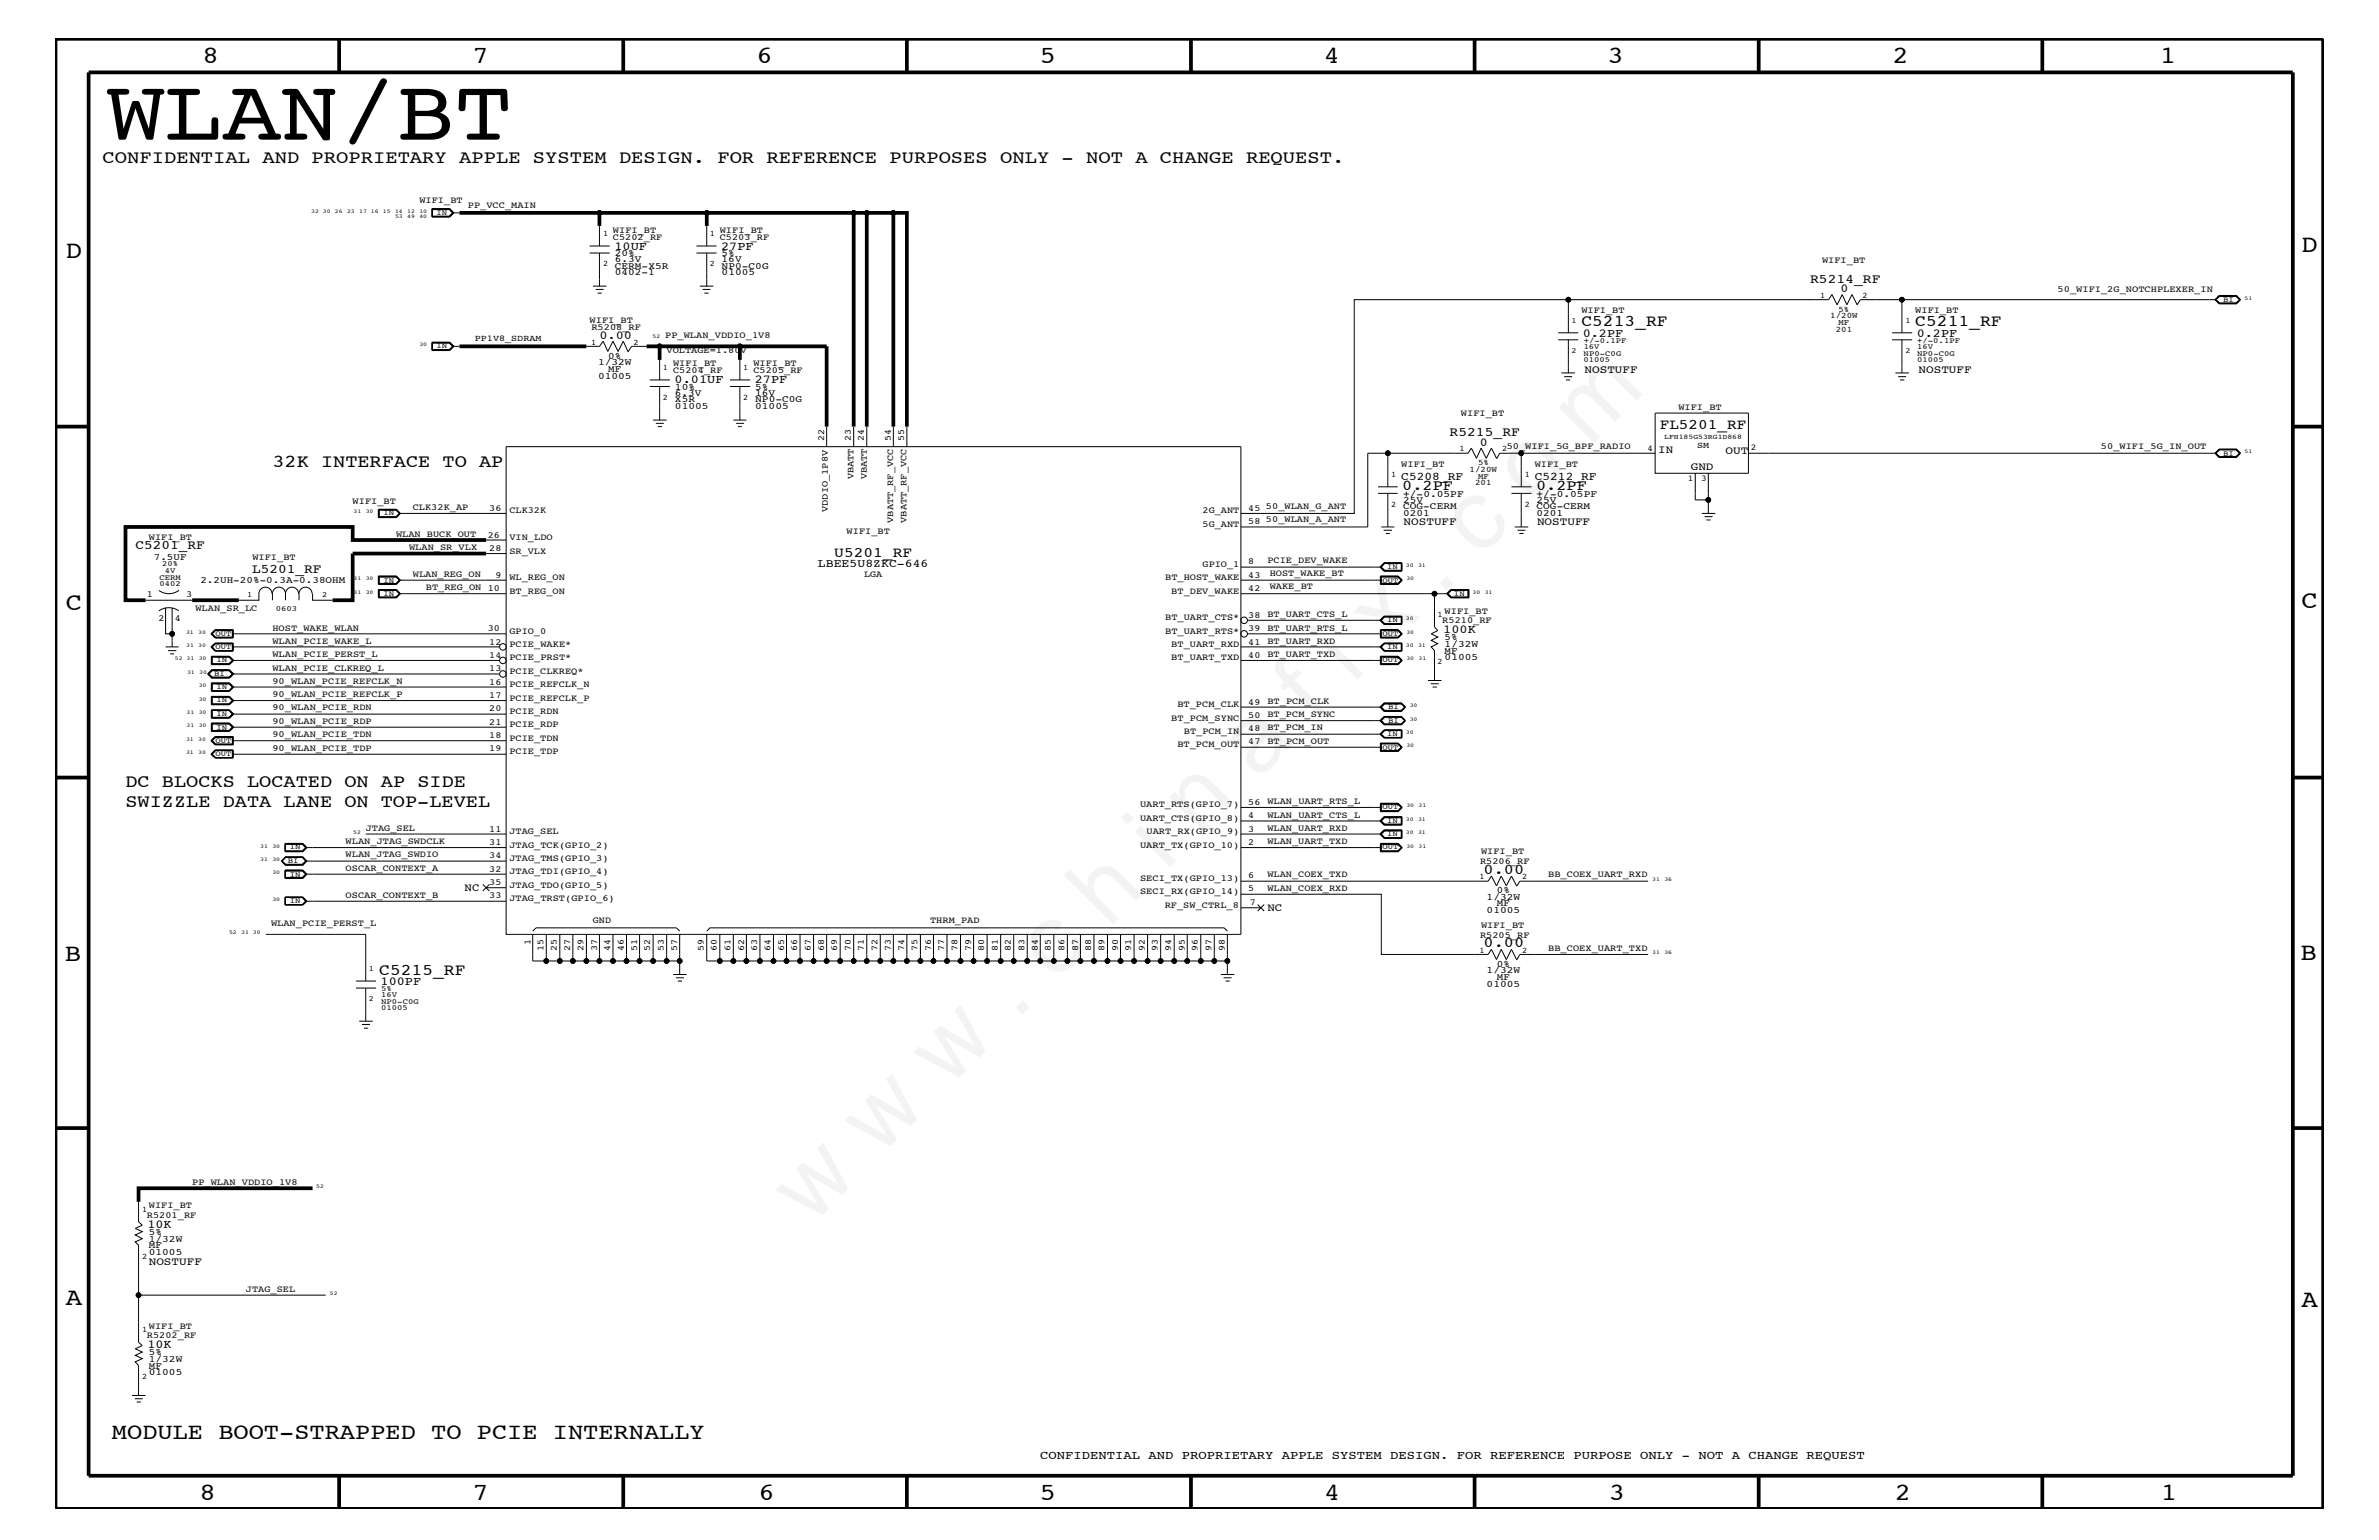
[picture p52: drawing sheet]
<svg xmlns="http://www.w3.org/2000/svg" width="432mm" height="279mm" viewBox="0 0 432 279" stroke-linecap="round" stroke-linejoin="round" font-family="sans-serif">
<defs><g id="words">
<text font-size="17.6" x="147.1" y="222.6" transform="rotate(-45 147.1 222.6)">w w w . c h i n a f i x . c o m</text>
<text font-size="15.9" x="19.4" y="25.3">WLAN/BT</text>
<g font-size="4.5">
<text x="36.7" y="11.5">8</text>
<text x="85.8" y="11.5">7</text>
<text x="137.3" y="11.5">6</text>
<text x="188.7" y="11.5">5</text>
<text x="240.3" y="11.5">4</text>
<text x="291.8" y="11.5">3</text>
<text x="343.5" y="11.5">2</text>
<text x="392" y="11.5">1</text>
<text x="11.9" y="46.8">D</text>
<text x="417.8" y="45.7">D</text>
<text x="11.9" y="110.6">C</text>
<text x="417.7" y="110.4">C</text>
<text x="11.8" y="174.3">B</text>
<text x="417.6" y="174.2">B</text>
<text x="11.9" y="236.7">A</text>
<text x="417.7" y="237.1">A</text>
<text x="36.2" y="272.1">8</text>
<text x="85.8" y="272.1">7</text>
<text x="137.7" y="272.1">6</text>
<text x="188.7" y="272.1">5</text>
<text x="240.4" y="272.1">4</text>
<text x="292" y="272.1">3</text>
<text x="343.9" y="272.1">2</text>
<text x="392.2" y="272.1">1</text>
</g>
<text font-size="4.1" x="20.3" y="261.1">MODULE BOOT-STRAPPED TO PCIE INTERNALLY</text>
<g font-size="3.3">
<text x="18.6" y="29.5">CONFIDENTIAL AND PROPRIETARY APPLE SYSTEM DESIGN. FOR REFERENCE PURPOSES ONLY - NOT A CHANGE REQUEST.</text>
<text x="49.4" y="84.7">32K INTERFACE TO AP</text>
<text x="22.8" y="142.9">DC BLOCKS LOCATED ON AP SIDE</text>
<text x="22.8" y="146.5">SWIZZLE DATA LANE ON TOP-LEVEL</text>
</g>
<g font-size="3">
<text x="287" y="59.2">C5213_RF</text>
<text x="347.6" y="59.2">C5211_RF</text>
<text x="68.8" y="176.8">C5215_RF</text>
</g>
<g font-size="2.7">
<text x="254.5" y="88.9">0.2PF</text>
<text x="278.8" y="88.9">0.2PF</text>
<text x="269.3" y="158.5">0.00</text>
<text x="269.3" y="171.8">0.00</text>
</g>
<g font-size="2.6">
<text x="301.2" y="77.9">FL5201_RF</text>
<text x="151.4" y="101">U5201_RF</text>
</g>
<g font-size="2.4">
<text x="328.5" y="51.3">R5214_RF</text>
<text x="263.1" y="79.2">R5215_RF</text>
<text x="24.6" y="99.7">C5201_RF</text>
<text x="45.8" y="104">L5201_RF</text>
</g>
<g font-size="2.2">
<text x="111.5" y="45.3">10UF</text>
<text x="130.9" y="45.3">27PF</text>
<text x="334.1" y="53">0</text>
<text x="108.8" y="61.5">0.00</text>
<text x="287.3" y="61.1">0.2PF</text>
<text x="347.9" y="61.1">0.2PF</text>
<text x="122.4" y="69.5">0.01UF</text>
<text x="137" y="69.5">27PF</text>
<text x="268.6" y="80.9">0</text>
<text x="262" y="114.8">100K</text>
<text x="69.1" y="178.7">100PF</text>
<text x="26.8" y="222.8">10K</text>
<text x="26.8" y="244.5">10K</text>
<text x="188.8" y="264.7">CONFIDENTIAL AND PROPRIETARY APPLE SYSTEM DESIGN. FOR REFERENCE PURPOSE ONLY - NOT A CHANGE REQUEST</text>
</g>
<g font-size="2.1">
<text x="254.3" y="87.1">C5208_RF</text>
<text x="278.6" y="87.1">C5212_RF</text>
<text x="148.5" y="102.9">LBEE5U8ZKC-646</text>
</g>
<g font-size="2">
<text x="287.6" y="67.8">NOSTUFF</text>
<text x="348.2" y="67.8">NOSTUFF</text>
<text x="301" y="82.2">IN</text>
<text x="313.2" y="82.3">OUT</text>
<text x="306.9" y="85.3">GND</text>
<text x="254.8" y="95.2">NOSTUFF</text>
<text x="279" y="95.2">NOSTUFF</text>
<text x="84.3" y="161.7">NC</text>
<text x="230" y="165.3">NC</text>
<text x="27" y="229.6">NOSTUFF</text>
</g>
<g font-size="1.8">
<text x="111.6" y="46.5">20%</text>
<text x="111.6" y="47.6">6.3V</text>
<text x="131" y="46.5">5%</text>
<text x="131" y="47.6">16V</text>
<text x="111.6" y="50">0402-1</text>
<text x="111.6" y="48.8">CERM-X5R</text>
<text x="131" y="50">01005</text>
<text x="131" y="48.8">NP0-C0G</text>
<text x="110.4" y="65.1">0%</text>
<text x="108.5" y="66.2">1/32W</text>
<text x="108.5" y="68.7">01005</text>
<text x="110.4" y="67.5">MF</text>
<text x="122.5" y="71.8">6.3V</text>
<text x="122.5" y="70.7">10%</text>
<text x="137.1" y="71.8">16V</text>
<text x="137.1" y="70.7">5%</text>
<text x="122.5" y="74.3">01005</text>
<text x="122.5" y="73">X5R</text>
<text x="137.1" y="73">NP0-C0G</text>
<text x="137.1" y="74.3">01005</text>
<text x="254.7" y="91.2">25V</text>
<text x="254.7" y="93.7">0201</text>
<text x="254.7" y="92.4">COG-CERM</text>
<text x="254.7" y="90.1">+/-0.05PF</text>
<text x="278.9" y="90.1">+/-0.05PF</text>
<text x="278.9" y="91.2">25V</text>
<text x="278.9" y="92.4">COG-CERM</text>
<text x="278.9" y="93.7">0201</text>
<text x="27.9" y="101.5">7.5UF</text>
<text x="36.4" y="105.7">2.2UH-20%-0.3A-0.38OHM</text>
<text x="262.2" y="117.4">1/32W</text>
<text x="262.2" y="119.8">01005</text>
<text x="262.2" y="118.6">MF</text>
<text x="262.2" y="116.2">5%</text>
<text x="271.7" y="162">0%</text>
<text x="269.8" y="163.3">1/32W</text>
<text x="269.8" y="165.6">01005</text>
<text x="271.7" y="164.5">MF</text>
<text x="269.8" y="176.6">1/32W</text>
<text x="269.8" y="179">01005</text>
<text x="271.7" y="175.4">0%</text>
<text x="271.7" y="177.7">MF</text>
<text x="27" y="224.1">5%</text>
<text x="27" y="226.5">MF</text>
<text x="27" y="227.7">01005</text>
<text x="27" y="225.3">1/32W</text>
<text x="27" y="245.9">5%</text>
<text x="27" y="248.4">MF</text>
<text x="27" y="249.5">01005</text>
<text x="27" y="247.1">1/32W</text>
</g>
<g font-size="1.7">
<text x="76.1" y="36.8">WIFI_BT</text>
<text x="84.9" y="37.8">PP_VCC_MAIN</text>
<text x="111.3" y="42.3">WIFI_BT</text>
<text x="111.3" y="43.5">C5202_RF</text>
<text x="130.6" y="42.3">WIFI_BT</text>
<text x="130.6" y="43.5">C5203_RF</text>
<text x="330.7" y="47.7">WIFI_BT</text>
<text x="373.5" y="52.9">50_WIFI_2G_NOTCHPLEXER_IN</text>
<text x="107" y="58.6">WIFI_BT</text>
<text x="107.4" y="59.8">R5208_RF</text>
<text x="287" y="56.8">WIFI_BT</text>
<text x="347.6" y="56.8">WIFI_BT</text>
<text x="120.7" y="61.4">PP_WLAN_VDDIO_1V8</text>
<text x="121" y="64">VOLTAGE=1.80V</text>
<text x="122.2" y="67.7">C5204_RF</text>
<text x="122.2" y="66.5">WIFI_BT</text>
<text x="136.7" y="67.7">C5205_RF</text>
<text x="136.7" y="66.5">WIFI_BT</text>
<text x="265.2" y="75.6">WIFI_BT</text>
<text x="304.6" y="74.4">WIFI_BT</text>
<text x="149.6" y="80" transform="rotate(-90 149.6 80)">22</text>
<text x="154.4" y="80" transform="rotate(-90 154.4 80)">23</text>
<text x="156.8" y="80" transform="rotate(-90 156.8 80)">24</text>
<text x="161.7" y="80" transform="rotate(-90 161.7 80)">54</text>
<text x="164.1" y="80" transform="rotate(-90 164.1 80)">55</text>
<text x="273.5" y="81.4">50_WIFI_5G_BPF_RADIO</text>
<text x="381.3" y="81.4">50_WIFI_5G_IN_OUT</text>
<text x="154.9" y="87" transform="rotate(-90 154.9 87)">VBATT</text>
<text x="157.3" y="87" transform="rotate(-90 157.3 87)">VBATT</text>
<text x="254.3" y="84.7">WIFI_BT</text>
<text x="278.6" y="84.7">WIFI_BT</text>
<text x="64" y="91.4">WIFI_BT</text>
<text x="74.9" y="92.6">CLK32K_AP</text>
<text x="88.8" y="92.7">36</text>
<text x="92.5" y="93.2">CLK32K</text>
<text x="150.3" y="92.9" transform="rotate(-90 150.3 92.9)">VDDIO_1P8V</text>
<text x="162.1" y="94.9" transform="rotate(-90 162.1 94.9)">VBATT_RF_VCC</text>
<text x="164.5" y="94.9" transform="rotate(-90 164.5 94.9)">VBATT_RF_VCC</text>
<text x="218.3" y="93.2">2G_ANT</text>
<text x="218.3" y="95.6">5G_ANT</text>
<text x="226.6" y="92.7">45</text>
<text x="226.6" y="95.1">58</text>
<text x="229.8" y="92.3">50_WLAN_G_ANT</text>
<text x="229.8" y="94.8">50_WLAN_A_ANT</text>
<text x="27" y="98">WIFI_BT</text>
<text x="45.8" y="101.6">WIFI_BT</text>
<text x="71.9" y="97.4">WLAN_BUCK_OUT</text>
<text x="74.3" y="99.9">WLAN_SR_VLX</text>
<text x="88.6" y="97.6">26</text>
<text x="88.8" y="99.9">28</text>
<text x="92.5" y="98">VIN_LDO</text>
<text x="92.5" y="100.4">SR_VLX</text>
<text x="153.7" y="96.8">WIFI_BT</text>
<text x="74.9" y="104.7">WLAN_REG_ON</text>
<text x="77.3" y="107.1">BT_REG_ON</text>
<text x="88.6" y="107.2">10</text>
<text x="89.9" y="104.8">9</text>
<text x="92.5" y="107.7">BT_REG_ON</text>
<text x="92.5" y="105.3">WL_REG_ON</text>
<text x="156.8" y="104.7">LGA</text>
<text x="211.5" y="105.3">BT_HOST_WAKE</text>
<text x="212.6" y="107.7">BT_DEV_WAKE</text>
<text x="218.3" y="102.9">GPIO_1</text>
<text x="226.6" y="102.4">8</text>
<text x="226.6" y="104.8">43</text>
<text x="226.6" y="107.2">42</text>
<text x="230" y="102.2">PCIE_DEV_WAKE</text>
<text x="230.5" y="106.9">WAKE_BT</text>
<text x="230.5" y="104.4">HOST_WAKE_BT</text>
<text x="26.7" y="108.3">1</text>
<text x="28.8" y="112.7">2</text>
<text x="31.7" y="112.7">4</text>
<text x="33.8" y="108.3">3</text>
<text x="35.5" y="110.8">WLAN_SR_LC</text>
<text x="211.5" y="112.6">BT_UART_CTS*</text>
<text x="226.6" y="112">38</text>
<text x="230" y="112">BT_UART_CTS_L</text>
<text x="261.8" y="113.1">R5210_RF</text>
<text x="262.2" y="111.4">WIFI_BT</text>
<text x="49.4" y="114.4">HOST_WAKE_WLAN</text>
<text x="49.4" y="116.8">WLAN_PCIE_WAKE_L</text>
<text x="49.4" y="119.2">WLAN_PCIE_PERST_L</text>
<text x="88.6" y="114.5">30</text>
<text x="88.8" y="117">12</text>
<text x="88.8" y="119.3">14</text>
<text x="92.5" y="115">GPIO_0</text>
<text x="92.5" y="119.8">PCIE_PRST*</text>
<text x="92.5" y="117.4">PCIE_WAKE*</text>
<text x="211.5" y="115">BT_UART_RTS*</text>
<text x="212.6" y="117.4">BT_UART_RXD</text>
<text x="212.6" y="119.8">BT_UART_TXD</text>
<text x="226.6" y="114.5">39</text>
<text x="226.6" y="117">41</text>
<text x="226.6" y="119.3">40</text>
<text x="230" y="119.2">BT_UART_TXD</text>
<text x="230" y="116.8">BT_UART_RXD</text>
<text x="230" y="114.4">BT_UART_RTS_L</text>
<text x="49.4" y="121.7">WLAN_PCIE_CLKREQ_L</text>
<text x="49.4" y="124.1">90_WLAN_PCIE_REFCLK_N</text>
<text x="88.8" y="121.8">13</text>
<text x="88.8" y="124.2">16</text>
<text x="92.5" y="122.3">PCIE_CLKREQ*</text>
<text x="92.5" y="124.7">PCIE_REFCLK_N</text>
<text x="49.4" y="126.5">90_WLAN_PCIE_REFCLK_P</text>
<text x="49.4" y="131.3">90_WLAN_PCIE_RDP</text>
<text x="49.4" y="128.9">90_WLAN_PCIE_RDN</text>
<text x="88.8" y="129.1">20</text>
<text x="88.8" y="126.6">17</text>
<text x="88.8" y="131.5">21</text>
<text x="92.5" y="129.6">PCIE_RDN</text>
<text x="92.5" y="127.1">PCIE_REFCLK_P</text>
<text x="92.5" y="131.9">PCIE_RDP</text>
<text x="212.6" y="130.8">BT_PCM_SYNC</text>
<text x="213.7" y="128.3">BT_PCM_CLK</text>
<text x="226.6" y="130.2">50</text>
<text x="226.6" y="127.9">49</text>
<text x="230" y="130.2">BT_PCM_SYNC</text>
<text x="230" y="127.7">BT_PCM_CLK</text>
<text x="49.4" y="133.8">90_WLAN_PCIE_TDN</text>
<text x="49.4" y="136.2">90_WLAN_PCIE_TDP</text>
<text x="88.8" y="133.9">18</text>
<text x="88.8" y="136.3">19</text>
<text x="92.5" y="134.4">PCIE_TDN</text>
<text x="92.5" y="136.8">PCIE_TDP</text>
<text x="213.7" y="135.6">BT_PCM_OUT</text>
<text x="214.9" y="133.2">BT_PCM_IN</text>
<text x="226.6" y="132.7">48</text>
<text x="226.6" y="135.1">47</text>
<text x="230" y="132.5">BT_PCM_IN</text>
<text x="230" y="135">BT_PCM_OUT</text>
<text x="206.9" y="146.5">UART_RTS(GPIO_7)</text>
<text x="206.9" y="149">UART_CTS(GPIO_8)</text>
<text x="226.6" y="146">56</text>
<text x="226.6" y="148.4">4</text>
<text x="230" y="148.4">WLAN_UART_CTS_L</text>
<text x="230" y="145.9">WLAN_UART_RTS_L</text>
<text x="62.7" y="153.2">WLAN_JTAG_SWDCLK</text>
<text x="62.7" y="155.6">WLAN_JTAG_SWDIO</text>
<text x="66.4" y="150.7">JTAG_SEL</text>
<text x="88.8" y="155.7">34</text>
<text x="88.8" y="153.3">31</text>
<text x="88.8" y="150.9">11</text>
<text x="92.5" y="151.3">JTAG_SEL</text>
<text x="92.5" y="153.8">JTAG_TCK(GPIO_2)</text>
<text x="206.9" y="153.8">UART_TX(GPIO_10)</text>
<text x="208.1" y="151.3">UART_RX(GPIO_9)</text>
<text x="226.6" y="150.9">3</text>
<text x="226.6" y="153.3">2</text>
<text x="230" y="150.7">WLAN_UART_RXD</text>
<text x="230" y="153.2">WLAN_UART_TXD</text>
<text x="268.8" y="155">WIFI_BT</text>
<text x="62.7" y="158">OSCAR_CONTEXT_A</text>
<text x="88.8" y="158.2">32</text>
<text x="88.8" y="160.6">35</text>
<text x="92.5" y="158.6">JTAG_TDI(GPIO_4)</text>
<text x="92.5" y="161.1">JTAG_TDO(GPIO_5)</text>
<text x="92.5" y="156.2">JTAG_TMS(GPIO_3)</text>
<text x="206.9" y="159.9">SECI_TX(GPIO_13)</text>
<text x="226.6" y="159.4">6</text>
<text x="226.6" y="161.7">5</text>
<text x="230" y="161.7">WLAN_COEX_RXD</text>
<text x="230" y="159.2">WLAN_COEX_TXD</text>
<text x="268.6" y="156.8">R5206_RF</text>
<text x="281" y="159.2">BB_COEX_UART_RXD</text>
<text x="62.7" y="162.8">OSCAR_CONTEXT_B</text>
<text x="88.8" y="163">33</text>
<text x="92.5" y="163.5">JTAG_TRST(GPIO_6)</text>
<text x="107.6" y="167.5">GND</text>
<text x="168.8" y="167.5">THRM_PAD</text>
<text x="206.9" y="162.2">SECI_RX(GPIO_14)</text>
<text x="211.4" y="164.7">RF_SW_CTRL_8</text>
<text x="226.8" y="164.2">7</text>
<text x="49.2" y="168.1">WLAN_PCIE_PERST_L</text>
<text x="96.3" y="171.5" transform="rotate(-90 96.3 171.5)">1</text>
<text x="98.6" y="172.6" transform="rotate(-90 98.6 172.6)">15</text>
<text x="101.1" y="172.6" transform="rotate(-90 101.1 172.6)">25</text>
<text x="103.5" y="172.6" transform="rotate(-90 103.5 172.6)">27</text>
<text x="105.9" y="172.6" transform="rotate(-90 105.9 172.6)">29</text>
<text x="108.4" y="172.6" transform="rotate(-90 108.4 172.6)">37</text>
<text x="110.7" y="172.6" transform="rotate(-90 110.7 172.6)">44</text>
<text x="113.2" y="172.6" transform="rotate(-90 113.2 172.6)">46</text>
<text x="115.7" y="172.6" transform="rotate(-90 115.7 172.6)">51</text>
<text x="118" y="172.6" transform="rotate(-90 118 172.6)">52</text>
<text x="120.5" y="172.6" transform="rotate(-90 120.5 172.6)">53</text>
<text x="122.9" y="172.6" transform="rotate(-90 122.9 172.6)">57</text>
<text x="127.8" y="172.6" transform="rotate(-90 127.8 172.6)">59</text>
<text x="130.1" y="172.6" transform="rotate(-90 130.1 172.6)">60</text>
<text x="132.6" y="172.6" transform="rotate(-90 132.6 172.6)">61</text>
<text x="135" y="172.6" transform="rotate(-90 135 172.6)">62</text>
<text x="137.4" y="172.6" transform="rotate(-90 137.4 172.6)">63</text>
<text x="139.9" y="172.6" transform="rotate(-90 139.9 172.6)">64</text>
<text x="142.3" y="172.6" transform="rotate(-90 142.3 172.6)">65</text>
<text x="144.7" y="172.6" transform="rotate(-90 144.7 172.6)">66</text>
<text x="147.2" y="172.6" transform="rotate(-90 147.2 172.6)">67</text>
<text x="149.6" y="172.6" transform="rotate(-90 149.6 172.6)">68</text>
<text x="152" y="172.6" transform="rotate(-90 152 172.6)">69</text>
<text x="154.4" y="172.6" transform="rotate(-90 154.4 172.6)">70</text>
<text x="156.8" y="172.6" transform="rotate(-90 156.8 172.6)">71</text>
<text x="159.3" y="172.6" transform="rotate(-90 159.3 172.6)">72</text>
<text x="161.7" y="172.6" transform="rotate(-90 161.7 172.6)">73</text>
<text x="164.1" y="172.6" transform="rotate(-90 164.1 172.6)">74</text>
<text x="166.5" y="172.6" transform="rotate(-90 166.5 172.6)">75</text>
<text x="169" y="172.6" transform="rotate(-90 169 172.6)">76</text>
<text x="171.4" y="172.6" transform="rotate(-90 171.4 172.6)">77</text>
<text x="173.8" y="172.6" transform="rotate(-90 173.8 172.6)">78</text>
<text x="176.3" y="172.6" transform="rotate(-90 176.3 172.6)">79</text>
<text x="178.6" y="172.6" transform="rotate(-90 178.6 172.6)">80</text>
<text x="181.1" y="172.6" transform="rotate(-90 181.1 172.6)">81</text>
<text x="183.5" y="172.6" transform="rotate(-90 183.5 172.6)">82</text>
<text x="185.9" y="172.6" transform="rotate(-90 185.9 172.6)">83</text>
<text x="188.4" y="172.6" transform="rotate(-90 188.4 172.6)">84</text>
<text x="190.8" y="172.6" transform="rotate(-90 190.8 172.6)">85</text>
<text x="193.2" y="172.6" transform="rotate(-90 193.2 172.6)">86</text>
<text x="195.7" y="172.6" transform="rotate(-90 195.7 172.6)">87</text>
<text x="198" y="172.6" transform="rotate(-90 198 172.6)">88</text>
<text x="200.5" y="172.6" transform="rotate(-90 200.5 172.6)">89</text>
<text x="202.9" y="172.6" transform="rotate(-90 202.9 172.6)">90</text>
<text x="205.3" y="172.6" transform="rotate(-90 205.3 172.6)">91</text>
<text x="207.8" y="172.6" transform="rotate(-90 207.8 172.6)">92</text>
<text x="210.1" y="172.6" transform="rotate(-90 210.1 172.6)">93</text>
<text x="212.6" y="172.6" transform="rotate(-90 212.6 172.6)">94</text>
<text x="215.1" y="172.6" transform="rotate(-90 215.1 172.6)">95</text>
<text x="217.4" y="172.6" transform="rotate(-90 217.4 172.6)">96</text>
<text x="219.9" y="172.6" transform="rotate(-90 219.9 172.6)">97</text>
<text x="222.3" y="172.6" transform="rotate(-90 222.3 172.6)">98</text>
<text x="268.6" y="170.1">R5205_RF</text>
<text x="268.8" y="168.3">WIFI_BT</text>
<text x="281" y="172.6">BB_COEX_UART_TXD</text>
<text x="34.9" y="215">PP_WLAN_VDDIO_1V8</text>
<text x="26.7" y="220.9">R5201_RF</text>
<text x="27" y="219.2">WIFI_BT</text>
<text x="44.6" y="234.4">JTAG_SEL</text>
<text x="26.7" y="242.8">R5202_RF</text>
<text x="27" y="241.1">WIFI_BT</text>
</g>
<g font-size="1.6">
<text x="86.2" y="61.9">PP1V8_SDRAM</text>
<text x="299" y="81.8">4</text>
<text x="308" y="81.3">SM</text>
<text x="317.8" y="81.7">2</text>
<text x="306.3" y="87.2">1</text>
<text x="308.8" y="87.2">3</text>
</g>
<g font-size="1.5">
<text x="109.5" y="42.9">1</text>
<text x="128.9" y="42.9">1</text>
<text x="109.5" y="48.3">2</text>
<text x="128.9" y="48.3">2</text>
<text x="330.4" y="54">1</text>
<text x="332.2" y="57.8">1/20W</text>
<text x="333.7" y="56.6">5%</text>
<text x="333.7" y="59">MF</text>
<text x="338.1" y="54">2</text>
<text x="107.3" y="62.5">1</text>
<text x="115" y="62.5">2</text>
<text x="333.2" y="60.2">201</text>
<text x="120.3" y="67.1">1</text>
<text x="134.9" y="67.1">1</text>
<text x="120.3" y="72.6">2</text>
<text x="134.9" y="72.6">2</text>
<text x="264.9" y="81.9">1</text>
<text x="272.6" y="81.9">2</text>
<text x="252.5" y="86.5">1</text>
<text x="266.7" y="85.6">1/20W</text>
<text x="267.8" y="88.1">201</text>
<text x="268.3" y="86.9">MF</text>
<text x="268.3" y="84.4">5%</text>
<text x="276.8" y="86.5">1</text>
<text x="252.5" y="92">2</text>
<text x="276.8" y="92">2</text>
<text x="260.9" y="112">1</text>
<text x="260.9" y="120.4">2</text>
<text x="268.6" y="159.5">1</text>
<text x="276.3" y="159.5">2</text>
<text x="268.6" y="172.8">1</text>
<text x="276.3" y="172.8">2</text>
<text x="25.8" y="219.8">1</text>
<text x="25.8" y="228.4">2</text>
<text x="25.8" y="241.7">1</text>
<text x="25.8" y="250.1">2</text>
</g>
<g font-size="1.4">
<text x="79.2" y="39">IN</text>
<text x="285.2" y="58.6">1</text>
<text x="345.9" y="58.6">1</text>
<text x="403.5" y="54.7">BI</text>
<text x="79.2" y="63.2">IN</text>
<text x="285.2" y="64">2</text>
<text x="287.4" y="65.7">01005</text>
<text x="287.4" y="64.5">NP0-C0G</text>
<text x="287.4" y="62.3">+/-0.1PF</text>
<text x="287.4" y="63.4">16V</text>
<text x="345.9" y="64">2</text>
<text x="348" y="62.3">+/-0.1PF</text>
<text x="348" y="65.7">01005</text>
<text x="348" y="63.4">16V</text>
<text x="348" y="64.5">NP0-C0G</text>
<text x="403.5" y="82.7">BI</text>
<text x="69.6" y="93.5">IN</text>
<text x="29" y="105.2">CERM</text>
<text x="29" y="106.4">0402</text>
<text x="29.5" y="102.7">20%</text>
<text x="29.9" y="104">4V</text>
<text x="69.6" y="105.7">IN</text>
<text x="251" y="105.7">OUT</text>
<text x="251.8" y="103.2">IN</text>
<text x="44.9" y="108.3">1</text>
<text x="50" y="110.9">0603</text>
<text x="58.5" y="108.3">2</text>
<text x="69.6" y="108.1">IN</text>
<text x="251.8" y="112.9">IN</text>
<text x="263.9" y="108.1">IN</text>
<text x="39.1" y="115.3">OUT</text>
<text x="39.1" y="117.8">OUT</text>
<text x="251" y="115.3">OUT</text>
<text x="251.8" y="117.8">IN</text>
<text x="38.9" y="122.6">BI</text>
<text x="39.3" y="125.1">IN</text>
<text x="39.3" y="120.2">IN</text>
<text x="251" y="120.2">OUT</text>
<text x="39.3" y="129.9">IN</text>
<text x="39.3" y="127.5">IN</text>
<text x="252" y="128.7">BI</text>
<text x="252" y="131.1">BI</text>
<text x="39.1" y="137.2">OUT</text>
<text x="39.1" y="134.7">OUT</text>
<text x="39.3" y="132.4">IN</text>
<text x="251" y="136">OUT</text>
<text x="251.8" y="133.5">IN</text>
<text x="251" y="146.8">OUT</text>
<text x="251.8" y="149.3">IN</text>
<text x="52.6" y="154.1">IN</text>
<text x="251" y="154.1">OUT</text>
<text x="251.8" y="151.8">IN</text>
<text x="52.2" y="156.6">BI</text>
<text x="52.6" y="159">IN</text>
<text x="52.6" y="163.9">IN</text>
<text x="67" y="176.2">1</text>
<text x="69.2" y="179.9">5%</text>
<text x="67" y="181.6">2</text>
<text x="69.2" y="183.3">01005</text>
<text x="69.2" y="182.1">NP0-C0G</text>
<text x="69.2" y="181">16V</text>
</g>
<text font-size="1.3" x="302" y="79.7">LFH185G53RG1D868</text>
<g font-size="1">
<text x="56.5" y="38.6">32 30</text>
<text x="60.8" y="38.6">26</text>
<text x="63" y="38.6">23</text>
<text x="65.2" y="38.6">17 16</text>
<text x="69.5" y="38.6">15</text>
<text x="71.7" y="38.6">14</text>
<text x="71.7" y="39.5">53</text>
<text x="73.9" y="38.6">12</text>
<text x="73.9" y="39.5">49</text>
<text x="76.1" y="38.6">10</text>
<text x="76.1" y="39.5">40</text>
<text x="407.4" y="54.4">51</text>
<text x="76.1" y="62.9">30</text>
<text x="118.4" y="61.4">52</text>
<text x="407.4" y="82.2">51</text>
<text x="64.2" y="93.2">31</text>
<text x="66.4" y="93.2">30</text>
<text x="64.2" y="105.3">31</text>
<text x="64.2" y="107.7">31</text>
<text x="66.4" y="105.3">30</text>
<text x="66.4" y="107.7">30</text>
<text x="255.2" y="102.9">30</text>
<text x="255.3" y="105.3">30</text>
<text x="257.4" y="102.9">31</text>
<text x="267.3" y="107.7">30</text>
<text x="269.5" y="107.7">31</text>
<text x="255.2" y="112.6">30</text>
<text x="31.7" y="119.8">52 31</text>
<text x="33.8" y="115">31</text>
<text x="33.8" y="117.4">31</text>
<text x="36" y="115">30</text>
<text x="36" y="117.4">30</text>
<text x="36.1" y="119.8">30</text>
<text x="255.2" y="117.4">30</text>
<text x="255.3" y="119.8">30</text>
<text x="255.3" y="115">30</text>
<text x="257.4" y="117.4">31</text>
<text x="257.5" y="119.8">31</text>
<text x="34" y="122.3">31</text>
<text x="36.1" y="124.7">30</text>
<text x="36.2" y="122.3">30</text>
<text x="33.9" y="129.6">31</text>
<text x="33.9" y="131.9">31</text>
<text x="36.1" y="129.6">30</text>
<text x="36.1" y="131.9">30</text>
<text x="36.1" y="127.1">30</text>
<text x="255.9" y="128.3">30</text>
<text x="255.9" y="130.8">30</text>
<text x="33.8" y="136.8">31</text>
<text x="33.8" y="134.4">31</text>
<text x="36" y="136.8">30</text>
<text x="36" y="134.4">30</text>
<text x="255.2" y="133.2">30</text>
<text x="255.3" y="135.6">30</text>
<text x="255.2" y="149">30</text>
<text x="255.3" y="146.5">30</text>
<text x="257.4" y="149">31</text>
<text x="257.5" y="146.5">31</text>
<text x="47.2" y="153.8">31</text>
<text x="49.4" y="153.8">30</text>
<text x="64.1" y="151.3">52</text>
<text x="255.2" y="151.3">30</text>
<text x="255.3" y="153.8">30</text>
<text x="257.4" y="151.3">31</text>
<text x="257.5" y="153.8">31</text>
<text x="47.2" y="156.2">31</text>
<text x="49.4" y="158.6">30</text>
<text x="49.4" y="156.2">30</text>
<text x="299.9" y="159.9">31</text>
<text x="302.1" y="159.9">36</text>
<text x="49.4" y="163.5">30</text>
<text x="41.6" y="169.5">52</text>
<text x="43.8" y="169.5">31 30</text>
<text x="299.9" y="173.2">31</text>
<text x="302.1" y="173.2">36</text>
<text x="57.4" y="215.6">52</text>
<text x="59.9" y="235">52</text>
</g>
</g></defs>
<g fill="none" stroke="#000" stroke-width=".18">
<path d="M78.4 37.9h3.2l.8 .7-.8 .8h-3.2zM78.4 39.3h3.2M78.5 38h3l.6 .6M81.6 37.9l.7 .7-.7 .7M81.6 39.3l.6-.7-.6-.7h-3.1v1.4M82.1 38.6h1.3M82.1 38.6l-.6 .6h-3M107 45.9h3.7M107 44.6h3.7M107.6 51.9h2.5M108.1 52.5h1.5M108.5 53.2h.7"/>
<path d="M108.8 41v3.6M108.8 45.9v6M126.4 45.9h3.7M126.4 44.6h3.7M127 51.9h2.5M127.5 52.5h1.5M127.9 53.2h.7M128.3 41v3.6M128.3 45.9v6M284.7 54.4h47.2l.6-1 .9 1.9 1-1.9 .8 1.9 .9-1.9 1 1.9 .6-.9h7.5M402.2 54.4l.7-.6h2.9l.7 .6-.7 .6h-2.9zM402.2 54.4h-57v6"/>
<path d="M402.8 53.6h3.1l.8 .8-.8 .7h-3.1l-.8-.7zM402.8 53.7h3.1l.7 .7-.7 .6h-3.1M402.8 53.7h3.1l.6 .7M402.8 53.7l-.7 .7 .7 .6M402.8 53.7l-.6 .7 .6 .6M406.5 54.4l-.6 .6h-3.1M78.4 62.1h3.2l.8 .7-.8 .8h-3.2zM78.4 62.2h3.2M78.4 63.5h3.2M78.5 62.2h3l.6 .6M78.5 62.2v1.3M81.6 62.2l.7 .6-.7 .7"/>
<path d="M81.6 62.2l.6 .6-.6 .7M82.1 62.8h1.3M82.1 62.8l-.6 .6h-3M106.4 62.8h2.4l.7-.9 .8 1.9 1-1.9 .9 1.9 .9-1.9 .9 1.9M117.4 62.8h-2.8l-.6 1.1M117.9 68.9h3.7M117.9 70.1h3.7M118.5 76.2h2.5M119 76.8h1.5M119.4 77.4h.7M119.7 65.3v3.6M119.7 70.1v6.1"/>
<path d="M132.5 68.9h3.7M132.5 70.1h3.7M133.1 76.2h2.4M133.6 76.8h1.5M134 77.4h.6M134.3 65.3v3.6M134.3 70.1v6.1M284.7 60.4v-6h-38.9v38.8h-16.9M300.4 74.9h16.9v11h-16.9zM343.4 60.4h3.7M343.4 61.7h3.7M344 67.7h2.5"/>
<path d="M344.5 68.3h1.5M344.9 68.9h.7M345.2 61.7v6M68.7 92.4h3.3l.6 .8-.6 .7h-3.3zM68.8 92.6h3.1l.6 .6-.6 .5h-3.1zM71.9 92.5h-3.1v1.3h3.1M71.9 92.5l.7 .7M71.9 92.5l.7 .7-.7 .6M72.6 93.2l-.7 .6M88.2 98h3.7M91.9 93.2h-19.4M91.9 81h133.3v88.5h-133.3z"/>
<path d="M307.7 85.9v4.8h2.4M308.9 93.2h2.4M309.4 93.7h1.4M309.7 94.3h.8M310.1 85.9v7.3M317.3 82.2h84.9M402.2 82.2l.7-.6h2.9l.7 .6-.7 .6h-2.9zM402.8 81.5h3.1l.8 .7-.8 .8h-3.1l-.8-.8zM402.8 81.6h3.1l.7 .6-.7 .8h-3.1M402.8 81.6h3.1l.6 .6M402.8 81.6l-.6 .6 .6 .7h3.1l.6-.7M402.8 81.6l-.7 .6 .7 .8"/>
<path d="M26.4 108.9h8.5M30.1 117.4h2.3M30.1 110.3v4.7h1.1v-4.7M30.5 118h1.5M30.9 118.6h.7M31.2 115v2.4M32.4 110.8a3.1 3.1 0 0 0-3.6 .1M32.5 107.1a3 3 0 0 1-3.6 0M38.3 117.4l.7-.7h3.3v1.4h-3.3zM38.4 119.1h3.3l.7 .7-.7 .8h-3.3zM38.5 115l.6-.6h3.1v1.2h-3.1zM38.5 119.2h3.1l.6 .6-.6 .6h-3.1z"/>
<path d="M39 114.2h3.3v1.6h-3.3l-.7-.8zM39.1 118h3.2M39.1 116.8l-.6 .6 .6 .6M39.1 116.8h3.2M39.1 114.3h3.2v1.4h-3.2M39.1 116.8l-.7 .6 .7 .6M39.1 116.7l-.7 .7 .7 .7M39.1 114.3l-.7 .7 .7 .7M41.6 119.1l.7 .7-.7 .7M41.6 119.1h-3.2v1.4h3.2M42.2 116.8v1.2M42.3 116.7v1.4"/>
<path d="M49.4 107.7a1.19 1.19 0 0 0-1.2-1.2 1.19 1.19 0 0 0-1.2 1.2v1.2h-3.6M51.8 107.7a1.19 1.19 0 0 1 1.2-1.2 1.19 1.19 0 0 1 1.2 1.2M51.8 107.7a1.19 1.19 0 0 0-1.2-1.2 1.19 1.19 0 0 0-1.2 1.2v1.2M51.8 107.7v1.2M56.6 107.7a1.19 1.19 0 0 0-1.1-1.2 1.19 1.19 0 0 0-1.2 1.2v1.2M56.7 107.7v1.2h3.7M68.7 104.5h3.3l.6 .8-.6 .7h-3.3zM68.7 107h3.3l.6 .7-.6 .8h-3.3zM68.8 104.7h3.1M68.8 104.7v1.2h3.1l.6-.6M68.8 107.1h3.1l.6 .6-.6 .6h-3.1zM71.9 107h-3.1v1.4h3.1"/>
<path d="M71.9 107l.7 .7M71.9 104.7l.7 .6-.7 .6h-3.1M71.9 107l.7 .7-.7 .7M71.9 104.7l.6 .6M72.6 105.3l-.7 .7M72.6 107.7l-.7 .7M72.6 105.3l-.7-.7h-3.1v1.4M88.2 100.4h3.7M90.6 119.8h-48.4M90.6 117.4h-48.4M91.9 107.7h-19.4M91.9 115h-49.7"/>
<path d="M91.9 105.3h-19.4M228.9 107.7h31.5M37.7 122.3l.7-.8h3.3l.7 .8-.7 .7h-3.3zM37.8 122.3l.7-.7h3.1l.7 .7-.7 .6h-3.1zM37.9 122.3l.6-.6h3.1l.6 .6-.6 .6h-3.1zM38.3 134.4l.7-.8h3.3v1.5h-3.3zM38.3 136.8l.7-.7h3.3v1.4h-3.3zM38.4 128.8h3.3l.7 .8-.7 .7h-3.3zM38.4 123.9h3.3l.7 .7-.7 .8h-3.3zM38.4 126.3h3.3l.7 .8-.7 .8h-3.3zM38.4 131.2h3.3l.7 .7-.7 .8h-3.3zM38.4 131.3h3.2"/>
<path d="M38.4 124.1h3.2M38.4 128.9h3.2M38.4 132.7v-1.4h3.2l.7 .6-.7 .8M38.4 125.3h3.2M38.4 130.2h3.2M38.4 121.5h3.2l.7 .8-.7 .7h-3.2l-.6-.7zM38.5 134.4l.6-.6h3.1v1.2h-3.1zM38.5 124.1v1.2M38.5 126.5h3.1l.6 .6-.6 .6h-3.1zM38.5 131.3v1.2h3.1l.6-.6M38.5 128.9v1.3M39.1 137.4h3.2"/>
<path d="M39.1 136.2l-.6 .6 .6 .6M39.1 133.7h3.2v1.4h-3.2M39.1 136.2h3.2M39.1 136.2l-.7 .6 .7 .6M39.1 133.7l-.7 .7 .7 .7M39.1 136.1l-.7 .7 .7 .7M41.6 126.4l.7 .7-.7 .7M41.6 128.8l.7 .8-.7 .6h-3.2v-1.4M41.6 131.3l.7 .6-.7 .7h-3.2M41.6 124.1l.7 .5-.7 .7M41.6 128.9l.7 .7-.7 .6M41.6 131.3l.6 .6"/>
<path d="M41.6 124.1l.6 .5M41.6 128.9l.6 .7M41.6 126.4h-3.2v1.4h3.2M41.6 125.4l.7-.8-.7-.6h-3.2v1.4M42.2 136.2v1.2M42.2 124.6l-.6 .7M42.2 129.6l-.6 .6M42.3 136.1v1.4M90.6 122.3h-48.4M91.9 131.9h-49.7M91.9 134.4h-49.7M91.9 136.8h-49.7"/>
<path d="M91.9 127.1h-49.7M91.9 124.6h-49.7M91.9 129.6h-49.7M51.1 156.2l.7-.6h3.2l.5 .6-.5 .6h-3.2zM51.7 153h3.3l.7 .8-.7 .7h-3.3zM51.7 154.5h3.3M51.7 153.1h3.3M51.7 157.8h3.3l.7 .8-.7 .8h-3.3zM51.7 157.9h3.3l.6 .7-.6 .8M51.8 153.2h3.1l.6 .6M51.8 153.1v1.4M51.8 158h3.2l.5 .6-.5 .7h-3.2z"/>
<path d="M51.8 155.6h3.1l.6 .6-.6 .6h-3.1l-.6-.6zM51.8 155.5h3.2l.7 .7-.7 .8h-3.2l-.7-.8zM54.9 158l.6 .6M55 155.5h-3.2l-.7 .7M55 153.1l.6 .7-.6 .7M55 153.1l.5 .7-.5 .7M55 155.5l.6 .7-.6 .7h-3.2l-.7-.7M55.5 153.8l-.6 .6h-3.1M55.5 158.6l-.6 .6h-3.1M91.9 158.6h-36.4M91.9 156.2h-36.4M91.9 153.8h-36.4"/>
<path d="M91.9 151.3h-25.5M228.9 159.9h38.7M48.3 169.5h18.1v8.5M51.8 162.8h3.2l.5 .7-.5 .6h-3.2zM54.9 162.8l.6 .7M55 162.8l.7 .7-.7 .7M55 162.8l.6 .7-.6 .7M55 162.8h-3.3v1.4h3.3M55.5 163.5l-.6 .6M64.6 178h3.6M64.6 179.3h3.6M66.4 179.3v6"/>
<path d="M87.6 160.5l1.2 1.1M88.2 161.1h3.7M88.8 160.5l-1.2 1.1M91.9 163.5h-36.4M96.7 169.5v4.9h2.5M96.7 168.9l.6-.6h25.5l.6 .6M99.2 169.5v4.9h2.4v-4.9M101.6 174.4h2.4M104 169.5v4.9h2.4v-4.9M106.4 174.4h2.4M108.8 169.5v4.9h2.5v-4.9M111.3 174.4h2.4"/>
<path d="M113.7 169.5v4.9h2.4v-4.9M116.1 174.4h2.4M118.5 169.5v4.9h2.5v-4.9M121 174.4h2.4M122.2 176.8h2.4M122.7 177.4h1.4M123 178h.8M123.4 169.5v7.3M128.3 169.5v4.9h2.3M130.6 169.5v4.9h2.5v-4.9M133.1 174.4h2.4M222.2 168.3h-93.3l-.6 .6"/>
<path d="M228.9 162.2h21.8v11h16.9M65.2 185.3h2.5M65.7 185.9h1.4M66 186.5h.8M25.1 218v3.7l.7 .6-1.2 .6 1.2 .6-1.2 .6 1.2 .6-1.2 .6 .5 .6v9.1h34M25.1 235v8.5l.7 .6-1.2 .6 1.2 .6-1.2 .6 1.2 .6-1.2 .6 .5 .7v5.4M24 253.2h2.4M24.5 253.8h1.4M24.8 254.4h.8"/>
<circle cx="108.8" cy="38.6" r=".42"/>
<circle cx="128.3" cy="38.6" r=".42"/>
<circle cx="154.9" cy="38.6" r=".42"/>
<circle cx="157.3" cy="38.6" r=".42"/>
<circle cx="162.1" cy="38.6" r=".42"/>
<circle cx="284.7" cy="54.4" r=".42"/>
<circle cx="345.2" cy="54.4" r=".42"/>
<circle cx="119.7" cy="62.8" r=".42"/>
<circle cx="134.3" cy="62.8" r=".42"/>
<circle cx="310.1" cy="90.7" r=".42"/>
<circle cx="31.2" cy="115" r=".42"/>
<circle cx="91.3" cy="119.8" r=".59"/>
<circle cx="91.3" cy="117.4" r=".59"/>
<circle cx="91.3" cy="122.3" r=".59"/>
<circle cx="99.2" cy="174.4" r=".42"/>
<circle cx="101.6" cy="174.4" r=".42"/>
<circle cx="104" cy="174.4" r=".42"/>
<circle cx="106.4" cy="174.4" r=".42"/>
<circle cx="108.8" cy="174.4" r=".42"/>
<circle cx="111.3" cy="174.4" r=".42"/>
<circle cx="113.7" cy="174.4" r=".42"/>
<circle cx="116.1" cy="174.4" r=".42"/>
<circle cx="118.5" cy="174.4" r=".42"/>
<circle cx="121" cy="174.4" r=".42"/>
<circle cx="123.4" cy="174.4" r=".42"/>
<circle cx="130.6" cy="174.4" r=".42"/>
<circle cx="133.1" cy="174.4" r=".42"/>
<circle cx="25.1" cy="235" r=".42"/>
</g>
<g fill="none" stroke="#000" stroke-width=".68" stroke-linecap="butt">
<path d="M10.1 7h411.6v266.8h-411.6zM16.1 13.1h400.1v254.6h-400.1zM61.6 7v6.1M113.1 7v6.1M164.6 7v6.1M216.2 7v6.1M267.6 7v6.1M319.2 7v6.1M370.7 7v6.1M83.4 38.6h25.4v2.4M108.8 38.6h19.5v2.4M128.3 38.6h26.6"/>
<path d="M154.9 38.6h2.4v38.8M154.9 38.6v38.8M157.3 38.6h4.8v38.8M162.1 38.6h2.5v38.8M10.1 77.4h6M83.4 62.8h23M117.4 62.8h2.3v2.5M119.7 62.8h14.6M150 62.8h-15.7v2.5M416.2 77.4h5.5M88.2 98h-24.2v-2.4h-41.2v13.3h3.6M34.9 108.9h8.5"/>
<path d="M88.2 100.4h-24.2v8.5h-3.6M10.1 141.1h6M416.2 141.1h5.5M10.1 204.7h6M56.7 215.6h-31.6v2.4M416.2 204.7h5.5M61.6 267.7v6.1M113.1 267.7v6.1M164.6 267.7v6.1M216.2 268v5.8M267.6 267.7v6.1M319.2 267.7v6.1"/>
<path d="M370.7 267.7v6.1"/>
</g>
<g fill="#000">
<circle cx="108.8" cy="38.6" r=".42"/>
<circle cx="128.3" cy="38.6" r=".42"/>
<circle cx="154.9" cy="38.6" r=".42"/>
<circle cx="157.3" cy="38.6" r=".42"/>
<circle cx="162.1" cy="38.6" r=".42"/>
<circle cx="284.6" cy="54.4" r=".42"/>
<circle cx="345.2" cy="54.4" r=".42"/>
<circle cx="119.7" cy="62.9" r=".42"/>
<circle cx="134.3" cy="62.9" r=".42"/>
<circle cx="310" cy="90.7" r=".42"/>
<circle cx="31.2" cy="115" r=".42"/>
<circle cx="99.1" cy="174.4" r=".42"/>
<circle cx="101.6" cy="174.4" r=".42"/>
<circle cx="104" cy="174.4" r=".42"/>
<circle cx="106.4" cy="174.4" r=".42"/>
<circle cx="108.8" cy="174.4" r=".42"/>
<circle cx="111.3" cy="174.4" r=".42"/>
<circle cx="113.7" cy="174.4" r=".42"/>
<circle cx="116.1" cy="174.4" r=".42"/>
<circle cx="118.5" cy="174.4" r=".42"/>
<circle cx="121" cy="174.4" r=".42"/>
<circle cx="123.4" cy="174.4" r=".42"/>
<circle cx="130.6" cy="174.4" r=".42"/>
<circle cx="133.1" cy="174.4" r=".42"/>
<circle cx="25.1" cy="235" r=".42"/>
</g>
<use href="#words"/>
</svg>
